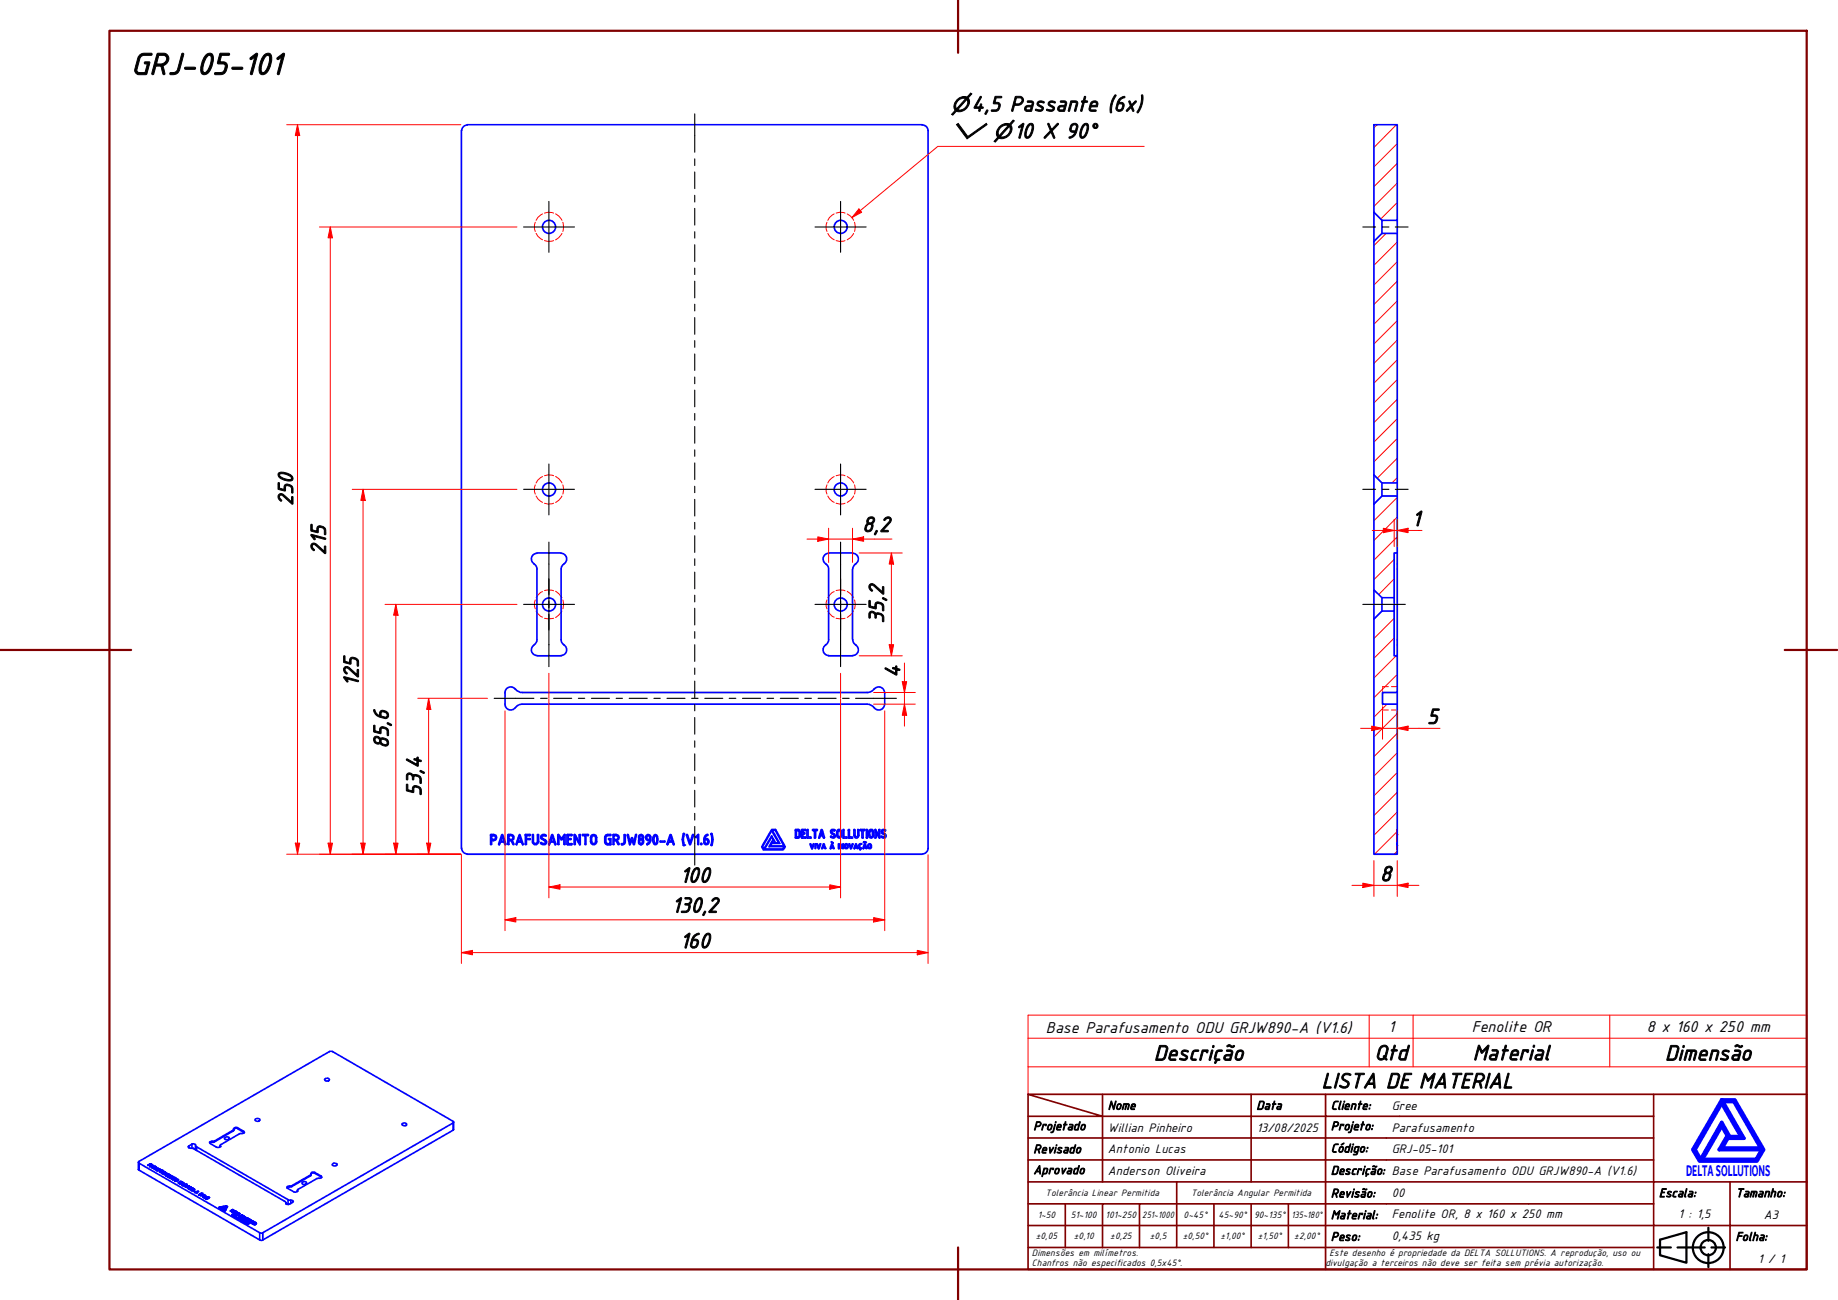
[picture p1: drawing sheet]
<svg xmlns="http://www.w3.org/2000/svg" width="420mm" height="297mm" viewBox="0 0 420 297" stroke-linecap="round" stroke-linejoin="round" font-family="sans-serif">
<defs><g id="words">
<text font-size="7.6" x="30" y="17.1">GRJ-05-101</text>
<g font-size="5.3">
<text x="67" y="115.6" transform="rotate(-90 67 115.6)">250</text>
<text x="197.1" y="121.5">8,2</text>
<text x="322.8" y="120.2">1</text>
<text x="74.5" y="126.9" transform="rotate(-90 74.5 126.9)">215</text>
<text x="202.1" y="142.5" transform="rotate(-90 202.1 142.5)">35,2</text>
<text x="205.7" y="154.9" transform="rotate(-90 205.7 154.9)">4</text>
<text x="82" y="156.9" transform="rotate(-90 82 156.9)">125</text>
<text x="326.2" y="165.4">5</text>
<text x="88.8" y="171.1" transform="rotate(-90 88.8 171.1)">85,6</text>
<text x="96.3" y="182" transform="rotate(-90 96.3 182)">53,4</text>
<text x="155.4" y="201.7">100</text>
<text x="315.5" y="201.3">8</text>
<text x="153.5" y="208.5">130,2</text>
<text x="155.4" y="216.6">160</text>
<text x="263.8" y="242.3">Descrição</text>
<text x="314.2" y="242.2">Qtd</text>
<text x="336.7" y="242.2">Material</text>
<text x="380.6" y="242.3">Dimensão</text>
<text x="302.1" y="248.7">LISTA DE MATERIAL</text>
</g>
<g font-size="4.8">
<text x="217.4" y="25.4">⌀4,5 Passante (6x)</text>
<text x="217.4" y="31.6">⌵ ⌀10 X 90°</text>
</g>
<g font-size="3.9">
<text x="239.1" y="236">Base Parafusamento ODU GRJW890-A (V1.6)</text>
<text x="317.4" y="235.8">1</text>
<text x="336.4" y="235.8">Fenolite OR</text>
<text x="376.4" y="235.8">8 x 160 x 250 mm</text>
</g>
<text font-size="3.8" fill="#00f" x="385.4" y="268.8">DELTASOLLUTIONS</text>
<g font-size="3">
<text x="253.2" y="253.5">Nome</text>
<text x="287.2" y="253.5">Data</text>
<text x="304.2" y="253.5">Cliente:</text>
<text x="318.1" y="253.5">Gree</text>
<text x="236.2" y="263.5">Revisado</text>
<text x="236.2" y="258.2">Projetado</text>
<text x="253.2" y="258.6">Willian Pinheiro</text>
<text x="253.2" y="263.5">Antonio Lucas</text>
<text x="287.3" y="258.6">13/08/2025</text>
<text x="304.2" y="263.3">Código:</text>
<text x="304.2" y="258.2">Projeto:</text>
<text x="318.1" y="263.5">GRJ-05-101</text>
<text x="318.1" y="258.6">Parafusamento</text>
<text x="236.2" y="268.3">Aprovado</text>
<text x="253.2" y="268.5">Anderson Oliveira</text>
<text x="304.2" y="268.4">Descrição: Base Parafusamento ODU GRJW890-A (V1.6)</text>
<text x="304.2" y="273.6">Revisão:</text>
<text x="318.1" y="273.5">00</text>
<text x="379.2" y="273.5">Escala:</text>
<text x="396.7" y="273.5">Tamanho:</text>
<text x="304.2" y="278.6">Material:</text>
<text x="318.1" y="278.4">Fenolite OR, 8 x 160 x 250 mm</text>
<text x="383.7" y="278.4">1 : 1,5</text>
<text x="403.2" y="278.6">A3</text>
<text x="304.2" y="283.5">Peso:</text>
<text x="318.1" y="283.3">0,435 kg</text>
<text x="396.7" y="283.5">Folha:</text>
<text x="401.9" y="288.5">1 / 1</text>
</g>
<g font-size="2.3">
<text x="239" y="273.4">Tolerância Linear Permitida</text>
<text x="272.3" y="273.2">Tolerância Angular Permitida</text>
<text x="237.2" y="278.3">1~50</text>
<text x="244.8" y="278.3">51~100</text>
<text x="252.7" y="278.3">101~250</text>
<text x="261.1" y="278.3">251~1000</text>
<text x="270.6" y="278.3">0~45°</text>
<text x="278.5" y="278.3">45~90°</text>
<text x="286.7" y="278.3">90~135°</text>
<text x="295.2" y="278.3">135~180°</text>
<text x="235.9" y="287.1">Dimensões em milímetros.</text>
<text x="236.8" y="283.1">±0,05</text>
<text x="245.5" y="283.1">±0,10</text>
<text x="253.8" y="283.1">±0,25</text>
<text x="262.8" y="283.1">±0,5</text>
<text x="270.4" y="283.1">±0,50°</text>
<text x="279" y="283.1">±1,00°</text>
<text x="287.5" y="283.1">±1,50°</text>
<text x="295.8" y="283.1">±2,00°</text>
<text x="303.9" y="287.1">Este desenho é propriedade da DELTA SOLLUTIONS. A reprodução, uso ou</text>
<text x="235.9" y="289.2">Chanfros não especificados 0,5x45°.</text>
<text x="303" y="289.2">divulgação a terceiros não deve ser feita sem prévia autorização.</text>
</g>
</g></defs>
<!-- layer: Hatch (ABNT) -->
<g fill="none" stroke="#f00" stroke-width=".23">
<path d="M314.8 28.5l-.7 .7M319.2 28.5l-5.1 5.2M319.4 37.3l-5.3 5.4M319.4 32.8l-5.3 5.3M316.9 53.3l-2.8 2.8M319.4 59.8l-5.3 5.3M319.4 55.3l-5.3 5.3M319.4 46.3l-3.8 3.8M319.4 41.8l-5.3 5.4M319.4 77.7l-5.3 5.3M319.4 73.3l-5.3 5.3M319.4 68.8l-5.3 5.3"/>
<path d="M319.4 64.2l-5.3 5.4M319.4 95.7l-5.3 5.3M319.4 91.2l-5.3 5.4M319.4 86.7l-5.3 5.4M319.4 82.2l-5.3 5.4M319.4 118.2l-5.3 5.3M319.4 113.7l-5.3 5.3M319.4 109.1l-1.2 1.2M319.4 104.7l-4.6 4.6M319.4 100.2l-5.3 5.3M315.9 139.6l-1.8 1.9M318.7 132.3l-3.5 3.6"/>
<path d="M318.7 127.8l-4.6 4.6M319.4 122.7l-5.3 5.3M318.7 145.8l-4.6 4.6M318.7 141.3l-4.6 4.6M319.2 149.8l-5.1 5.1M319.4 154.1l-5.3 5.3M317.1 160.9l-3 3M319.4 176.5l-5.3 5.3M319.4 172l-5.3 5.3M319.4 167.6l-5.3 5.3M319.4 163.1l-5.3 5.3M319.4 194.5l-.7 .7"/>
<path d="M319.4 190l-5.2 5.2M319.4 185.5l-5.3 5.4M319.4 181l-5.3 5.4"/>
</g>
<!-- layer: Hidden (ABNT) -->
<g fill="none" stroke="#f00" stroke-width=".23">
<path d="M122.4 50.8l-.2 .6v.9l.2 .6M122.6 53.3l.3 .7 1.1 .8M124 48.9l-1.1 .8-.3 .6M124.5 48.7l.8-.2 1.3 .2M124.5 55l.8 .2 1.3-.2M127 48.9a3 3 0 0 1 1.5 1.4M128.5 53.3a3 3 0 0 1-1.5 1.5M128.7 50.8a2.97 2.97 0 0 1 0 2.1M189 50.8l-.2 .6v.9l.2 .6M189.2 53.3l.4 .7 1.1 .8M190.7 48.9l-1.1 .8-.4 .6M191.1 48.7l.9-.2 1.2 .2"/>
<path d="M191.1 55l.9 .2 1.2-.2M193.7 48.9l.7 .5 .7 .9M195.1 53.3l-.7 1-.7 .5M195.3 50.8a2.97 2.97 0 0 1 0 2.1M122.4 110.8l-.2 .6v.9l.2 .6M122.6 113.3l.3 .7 1.1 .8M124 108.9l-1.1 .8-.3 .6M124.5 108.7l.8-.2 1.3 .2M124.5 115l.8 .2 1.3-.2M127 108.9a3 3 0 0 1 1.5 1.4M128.5 113.3a3 3 0 0 1-1.5 1.5M128.7 110.8a2.97 2.97 0 0 1 0 2.1"/>
<path d="M189 110.8l-.2 .6v.9l.2 .6M189.2 113.3l.4 .7 1.1 .8M190.7 108.9l-1.1 .8-.4 .6M191.1 108.7l.9-.2 1.2 .2M191.1 115l.9 .2 1.2-.2M193.7 108.9l.7 .5 .7 .9M195.1 113.3l-.7 1-.7 .5M195.3 110.8a2.97 2.97 0 0 1 0 2.1M122.4 137.1l-.2 .6v.8l.2 .6M122.6 139.6l1 1.2 .4 .2M124 135.2l-.4 .2-1 1.2M124.5 134.9l.8-.1 1.3 .2"/>
<path d="M127 135.1l.8 .6 .7 .9M128.5 139.6l-.7 .9-.8 .6M128.7 137.1a2.8 2.8 0 0 1 0 2M189 137.1l-.2 .6v.8l.2 .6M189.2 139.6l1 1.2 .5 .2M190.7 135.2l-.5 .2-1 1.2M191.1 134.9l.9-.1 1.2 .2M193.7 135.1l.7 .6 .7 .9M195.1 139.6l-.7 .9-.7 .6M195.3 137.1a2.8 2.8 0 0 1 0 2M124.5 141.3l.8 .1 1.3-.1M191.1 141.3l.9 .1 1.2-.1"/>
</g>
<!-- layer: Visible (ABNT) -->
<g fill="none" stroke="#00f" stroke-width=".38">
<path d="M112.1 190.7h.2a.99 .99 0 0 1 1.2 .4 .7 .7 0 0 1-.7 1h-.4v.8l-.3 .1zM112.4 190.9h.4a.44 .44 0 0 1 .5 .5 .44 .44 0 0 1-.5 .4h-.4zM114.7 190.7h.2l.7 2.1-.1 .2-.2-.6h-.9l-.2 .5-.1 .1-.1-.1zM114.8 191.2l.4 1h-.7zM116.1 190.7h.1a1.03 1.03 0 0 1 1.3 .4l-.1 .7-.3 .2 .4 .8-.1 .2-.6-.9h-.5v.9h-.1l-.1-.1zM116.3 190.9h.5a.45 .45 0 0 1 .5 .5 .45 .45 0 0 1-.5 .4h-.5zM118.7 190.7h.2l.6 2.3-.3-.6h-.8l-.3 .6h-.1zM118.8 191.2l.3 1h-.7zM120.1 190.7h1.1l-.1 .2h-.8v.7h.9v.2h-.9l-.1 1.2h-.1zM121.7 190.7h.2v1.6a.48 .48 0 0 0 .5 .5 .48 .48 0 0 0 .5-.5v-1.6l.2 .1v1.5a.7 .7 0 0 1-.7 .7 .7 .7 0 0 1-.7-.7zM123.8 190.9a.74 .74 0 0 1 1 0l-.9 .1-.1 .4a1.5 1.5 0 0 1 1.2 1l-.2 .4a.76 .76 0 0 1-1.2-.2l.8 .2 .3-.2v-.3a1.72 1.72 0 0 1-1.1-1.1zM126.1 190.7h.3l.7 2.1-.2 .2-.2-.6h-.8l-.2 .5-.2 .1-.1-.1z"/>
<path d="M126.2 191.2l.4 1h-.7zM127.6 190.7l.7 .9 .9-.9v2.3l-.3-.1v-1.7l-.6 .7-.5-.7v1.8l-.3-.1zM129.7 190.7h1l.1 .1-.9 .1v.7h.7v.2h-.7v1h.8v.2l-1.1-.1zM131.3 190.7h.2l.9 1.8v-1.7l.3-.1v2.3h-.2l-1-1.8v1.7l-.1 .1-.1-.1zM133.2 190.7h1.3l.1 .1-.7 .1v2.1h-.2v-2.1h-.5zM135.2 190.9a.73 .73 0 0 1 .8-.2 .73 .73 0 0 1 .4 .7v.9a.7 .7 0 0 1-.7 .7 .7 .7 0 0 1-.7-.7v-.9zM135.3 191.2l.2-.3h.4l.2 .3v1.1a.44 .44 0 0 1-.4 .5 .44 .44 0 0 1-.4-.5zM138.4 190.9l.5-.2h.7v.2l-1 .1-.1 .2v1.2l.4 .4h.5v-1l-.3-.1 .5-.1v1.4h-.7a.65 .65 0 0 1-.7-.6v-1.2zM140.1 190.7h.2a.99 .99 0 0 1 1.2 .4l-.1 .7-.3 .2 .4 .9-.2 .1-.5-.9h-.5v.9h-.2zM140.3 190.9h.5a.44 .44 0 0 1 .5 .5 .44 .44 0 0 1-.5 .4h-.5zM142.7 190.7l.2 .1v1.8l-.5 .4h-.3l-.1-.2a.48 .48 0 0 0 .7-.4zM143.4 190.7h.2l.4 1.8 .5-1.1 .4 1.1 .4-1.8h.2l-.6 2.3-.4-1.1-.5 1.1z"/>
<path d="M146.1 190.9a.56 .56 0 0 1 .8 0 .56 .56 0 0 1 0 .8 .66 .66 0 0 1 .1 1 .66 .66 0 0 1-1-.1v-.7l.2-.2-.2-.2zM147.8 190.9a.6 .6 0 0 1 .6-.2 .6 .6 0 0 1 .4 .5 1.56 1.56 0 0 1-.8 1.8l-.1-.2 .5-.4 .1-.3a.74 .74 0 0 1-.8-.3 .74 .74 0 0 1 .1-.9zM148 191h.4l.1 .2v.6h-.4a.49 .49 0 0 1-.1-.8zM149.5 190.8l.3-.1a1.54 1.54 0 0 1 .3 2.2l-.3 .1a1.52 1.52 0 0 1-.3-2.2zM149.6 191l.2-.1a1.3 1.3 0 0 1 0 1.9 1.51 1.51 0 0 1-.2-1.8zM150.9 192.2h1.1v.2h-1.1zM153.2 190.7h.2l.7 2.1-.1 .2-.3-.6h-.8l-.2 .5-.1 .1-.1-.1zM153.3 191.2l.4 1h-.7zM156.2 191.8l.3-1.2-.2-.2a2.75 2.75 0 0 0 0 2.8l.2-.1M157 190.7h.2l.5 1.8 .6-1.8 .3 .1-.9 2.2zM160.3 192.6l.1 .1-.1 .3zM176.4 189.9l1.6 2.7h-.7l-.9-1.6-1.8 3-.3-.5z"/>
<path d="M176.4 191.2l.3 .6-.9 1.7h3.5l-.3 .5h-4.2zM176.4 189.5h.9l2.2 4-.4 .7h-4.6l-.4-.7zM176.5 189.7h.7l2 3.6h-3.1l.3-.6h1.8zM176.8 192l.4 .6h-.7zM181.9 189.5h.5a.45 .45 0 0 1 .5 .5v1a.45 .45 0 0 1-.5 .5l-.6-.1zM182.1 189.8l.5 .1v1.3h-.5zM197.6 192.8h.2l.4 1.1h-.1l-.2-.2h-.4l-.1 .2h-.2zM197.7 193l.2 .5h-.4z"/>
<circle cx="146.5" cy="191.3" r=".36"/>
<circle cx="146.6" cy="192.3" r=".42"/>
</g>
<circle cx="156.5" cy="193.1" r=".19" fill="#00f"/>
<g fill="none" stroke="#00f" stroke-width=".38">
<path d="M105.5 29.8v164.1M106.8 28.5h104M106.8 28.6a1.3 1.3 0 0 0-1.3 1.3M210.9 28.6a1.3 1.3 0 0 1 1.3 1.3M212.2 29.8v164.1M314.1 28.5h5.3v21.8h-3.5l-1.8-1.8zM314.1 48.5v6.7M315.9 53.3h3.5v57h-3.5l-1.8-1.8v-53.3zM315.9 50.3v3M319.4 50.3v3M314.1 115.2l1.8-1.9h3.5v13.1h-.7v10.2h-2.8l-1.8-1.8zM314.1 108.5v6.7"/>
<path d="M315.9 110.3v3M319.4 110.3v3M122.1 128.9a1.3 1.3 0 0 1 .6 1.1v16.2a1.3 1.3 0 0 1-.6 1.1M122.7 126.4h5.6M122.8 126.4a1.3 1.3 0 0 0-1.3 1 1.3 1.3 0 0 0 .6 1.4M128.2 126.4a1.3 1.3 0 0 1 1.3 1 1.3 1.3 0 0 1-.6 1.4M128.9 128.9a1.3 1.3 0 0 0-.6 1.1v16.2a1.3 1.3 0 0 0 .6 1.1M188.8 128.9a1.3 1.3 0 0 1 .6 1.1v16.2a1.3 1.3 0 0 1-.6 1.1M189.4 126.4h5.5M189.5 126.4a1.3 1.3 0 0 0-1.3 1 1.3 1.3 0 0 0 .6 1.4M194.9 130v16.2M194.9 126.4a1.3 1.3 0 0 1 1.3 1 1.3 1.3 0 0 1-.6 1.4"/>
<path d="M195.6 128.9a1.3 1.3 0 0 0-.7 1.1M314.1 134.8v6.7M315.9 139.6h2.8v10.2h.7v8.4h-3.4v2.7h3.4v34.3h-5.3v-53.7zM315.9 136.6v3M318.7 136.6v3M319.4 126.4v23.4M117.8 157.5a1.3 1.3 0 0 0-1.5-.5 1.3 1.3 0 0 0-.9 1.3v2.6M117.8 157.4l.6 .5 1 .3M119.4 158.2h78.8M122.1 147.4a1.3 1.3 0 0 0-.6 1.4 1.3 1.3 0 0 0 1.3 1M122.7 149.8h5.6M128.9 147.4a1.3 1.3 0 0 1 .6 1.4 1.3 1.3 0 0 1-1.3 1"/>
<path d="M188.8 147.4a1.3 1.3 0 0 0-.6 1.4 1.3 1.3 0 0 0 1.3 1M189.4 149.8h5.5M194.9 146.2a1.3 1.3 0 0 0 .7 1.1M195.6 147.4a1.3 1.3 0 0 1 .6 1.4 1.3 1.3 0 0 1-1.3 1M199.8 157.4l-.9 .7-.7 .1M199.8 157.5a1.3 1.3 0 0 1 1.5-.5 1.3 1.3 0 0 1 .9 1.3M202.2 158.2v2.7M319.4 158.2v2.7M115.4 160.9a1.3 1.3 0 0 0 .9 1.3 1.3 1.3 0 0 0 1.5-.5M119.4 160.9l-.7 .1-.9 .7M119.4 160.9h78.8M198.2 160.9l1.1 .3 .5 .5"/>
<path d="M202.2 160.9a1.3 1.3 0 0 1-.9 1.3 1.3 1.3 0 0 1-1.5-.5M105.5 193.8a1.3 1.3 0 0 0 1.3 1.3M106.8 195.2h104M156.2 191.8l.3 1.3M159.6 190.7h.1v2.3h-.1l-.1-1.9-.4 .3-.1-.2zM161.1 191.8h.4a.51 .51 0 0 1 .3 .5 .51 .51 0 0 1-.3 .5l-.4-.4zM161.4 190.8l.4-.1-.7 .9a.68 .68 0 0 1 1 .7 .68 .68 0 0 1-1.1 .5l-.1-.3a1.69 1.69 0 0 1 .5-1.7zM162.6 190.5v-.1a2.75 2.75 0 0 1 0 2.8l-.1-.1a4.5 4.5 0 0 0 .1-2.6zM183.3 189.5h.8l.1 .2-.7 .1v.5l.5 .1-.5 .1v.7h.6v.3h-.8zM184.5 189.5h.2v1.7h.6l.1 .3h-.9v-.1zM185.2 192.8h.2l.2 .9 .5-.9-.4 1.1h-.2zM185.8 189.5h1l.1 .2-.5 .1v1.7h-.2v-1.7h-.3z"/>
<path d="M186.3 192.8h.2v1.1h-.1zM186.7 192.8h.2l.2 .9 .4-.9h.1l-.3 1.1h-.2zM187.7 189.6h.3l.4 1.9-.2-.1-.1-.4h-.6l-.1 .4-.2 .1zM187.8 190l.2 .7h-.4zM188.2 192.8h.2l.4 1.1h-.1l-.2-.2h-.4l-.1 .2h-.2zM188.3 193l.2 .5h-.3zM190 189.7l.1-.2 .7 .1v.3l-.5-.1-.2 .2 .6 .5a.5 .5 0 0 1 .3 .6 .5 .5 0 0 1-.5 .4l-.6-.3 .2-.1 .4 .1 .3-.2-.7-.5a.56 .56 0 0 1-.1-.8zM190 192.4l.4 .2zM190.1 192.8h.2l.4 1.1h-.1l-.2-.2h-.4l-.1 .2h-.2zM190.2 193l.2 .5h-.3zM191.5 189.7l.3-.2a.54 .54 0 0 1 .6 .6v.8a.57 .57 0 0 1-.6 .6 .57 .57 0 0 1-.5-.6v-.8zM191.6 189.9h.5l.1 .2-.1 1-.3 .1-.3-.3z"/>
<path d="M191.6 192.8h.2v1.1h-.2zM192 192.8h.2l.5 .9v-.9h.1v1.1h-.1l-.5-.8v.8h-.2zM192.7 189.5h.2v1.7h.6l.1 .3h-.9zM193.2 192.9l.2-.1 .3 .1 .2 .3-.2 .7h-.5l-.2-.3zM193.3 193h.3l.1 .2v.4l-.3 .2-.2-.2zM194 189.5h.2v1.7h.6l.1 .3h-.9l-.1-.1zM194.1 192.8h.1l.3 .9 .3-.9h.2l-.4 1.1h-.2zM195.2 189.5l.3 .2v1.4l.3 .1 .3-.3v-1.4h.2v1.4a.57 .57 0 0 1-.5 .6 .57 .57 0 0 1-.6-.6zM195.6 192.8l.6 1.1h-.2l-.1-.2h-.4l-.1 .2h-.2zM195.6 193l.2 .5h-.3zM196.5 192.8h.5l-.5 .2v.7l.5 .2-.3 .3-.4-.5zM196.7 189.5h1v.2l-.4 .1v1.7l-.3-.1v-1.6h-.3z"/>
<path d="M197.4 192.4l.7 .1-.4 .1zM198.1 189.5l.2 .2-.1 1.8h-.1zM198.5 192.9l.3-.1 .3 .1 .1 .3-.1 .7h-.6l-.1-.3zM198.6 193l.2-.1 .2 .3v.4l-.2 .2-.2-.2zM198.8 189.7l.1-.2a.54 .54 0 0 1 .8 .6v.8a.57 .57 0 0 1-.6 .6 .57 .57 0 0 1-.5-.6v-.8zM198.9 189.9h.5l.1 .2-.1 1-.3 .1-.3-.3zM200 189.5l.2 .1 .7 1.4v-1.5h.2v2l-.2-.1-.6-1.4v1.4l-.3 .1zM201.6 189.7l.1-.2 .7 .1v.3l-.5-.1-.2 .2 .6 .5a.51 .51 0 0 1 .2 .7 .51 .51 0 0 1-.7 .2l-.4-.2 .1-.1 .7 .1 .1-.3-.6-.4a.5 .5 0 0 1-.1-.8zM212.2 193.8a1.3 1.3 0 0 1-1.3 1.3M319.4 192.6v.4M36.5 267.6l.4-.2zM37 267.4h.1"/>
<path d="M37.3 267.6l-.5 .3-.4-.2M50.1 276l1.3 .7-.9-.6 .7-.1M50.1 275.8l1.7-.2 .2 .1-.5 1-1.5-.7zM50.9 276h.3l-.1 .1zM50.9 276l.2 .1 .1-.1M51.3 275.8l-.1 .2-.7 .1M51.3 275.8l-.1 .2M51.3 275.8l-1.2 .2 1.1 .7 .2-.1M51.3 275.8l-1.2 .2M51.6 275.6l-.2 .7-.2-.1 .2-.4-1.3 .2M51.6 275.6l-.2 .7-.2-.2M51.6 275.6l-1.4 .2-.1 .2"/>
<path d="M51.9 275.7l-.1-.1-.4 .7-.7-.2 .8 .5 .4-.9-.4 .9-.8-.5M51.9 275.7l-.1-.1-1.7 .2-.1 .2M56.1 279.4l.4-.1-.1 .3zM56.3 279.4h.2l-.1 .1zM56.3 279.4l.1 .1M56.5 279.4h-.1M56.5 279.3l-.4 .1"/>
<circle cx="125.5" cy="51.8" r="1.49"/>
<circle cx="192.2" cy="51.8" r="1.49"/>
<circle cx="125.5" cy="111.8" r="1.49"/>
<circle cx="192.2" cy="111.8" r="1.49"/>
<circle cx="125.5" cy="138.1" r="1.49"/>
<circle cx="192.2" cy="138.1" r="1.49"/>
</g>
<!-- layer: Hidden (ABNT) -->
<g fill="none" stroke="#f00" stroke-width=".23">
<path d="M316 157.3v.4M316 158v.2M317.4 156.9h-1.4v.2M318.1 156.9h1.3M316 160.9v.2M316 161.5v.4M316 162v.2h1.4M318.1 162.2h1.3M319.3 193h.1M319.3 190.7h.1M319.3 193.2l.1 .1M319.3 189.7h.1"/>
<path d="M319.3 191h.1M319.3 189.9h.1M319.3 193.5h.1M319.3 191.8h.1M319.3 191.2h.1M319.3 192.6h.1M319.3 194.2h.1M319.3 192.7h.1M319.3 194h.1M319.3 192.4h.1M319.3 192.8h.1M319.3 192.2h.1"/>
<path d="M319.3 191.9h.1M319.3 191.6h.1M319.3 192.5h.1M319.3 192.9h.1M319.3 190.7l.1 .7M319.3 190.8h.1M319.3 190.9h.1M319.3 192.1h.1M319.3 191.7h.1M319.3 191.5h.1M319.3 190.4l.1 .1M319.3 193.2h.1"/>
<path d="M319.3 190.4h.1M319.3 190.3h.1M319.3 191.1h.1M319.3 191.3h.1M319.3 193l.1 .1M319.3 190h.1M319.3 193.4l.1 .3M319.3 193.9h.1M319.3 189.6h.1M319.3 192.3h.1M319.3 193.8h.1M319.3 190.1v.3"/>
<path d="M319.4 192l-.1 .6M319.4 189.5v.3M319.4 190.6l-.1 .1M319.4 193.9l-.1 .3"/>
</g>
<!-- layer: Visible (ABNT) -->
<circle cx="37" cy="267.4" r=".19" fill="#00f"/>
<path d="M37 267.4h.1" fill="none" stroke="#00f" stroke-width=".38"/>
<g fill="#00f">
<circle cx="37" cy="267.4" r=".19"/>
<circle cx="37.3" cy="267.6" r=".19"/>
</g>
<path d="M37.2 267.6h.1" fill="none" stroke="#00f" stroke-width=".38"/>
<circle cx="37.2" cy="267.6" r=".19" fill="#00f"/>
<path d="M34.1 266.2h-.3M34.2 266.1l.1 .1M34.4 265.9l.3 .2M34.4 265.9l-.6 .3M34.5 266.1l-.2 .1M34.5 266.1h-.3l.1 .1M36.5 267.8h.1M36.6 267.8h.2M36.6 267.8h.1M36.8 267.8l.4-.2zM37 267.4l-.4 .4M37.2 267.6h.1" fill="none" stroke="#00f" stroke-width=".38"/>
<circle cx="34.4" cy="265.9" r=".19" fill="#00f"/>
<path d="M34.3 266.2h.2" fill="none" stroke="#00f" stroke-width=".38"/>
<circle cx="34.5" cy="266.2" r=".19" fill="#00f"/>
<path d="M34.4 265.9l.2 .2M34.5 266.1v.1M34.6 266v.2h-.5M37.3 268.3h.3l.1 .2 .1-.1M37.3 268.3l.8-.2zM38 268.1l-.2 .2zM38.2 268.1l-.5 .4" fill="none" stroke="#00f" stroke-width=".38"/>
<circle cx="37.3" cy="268.3" r=".19" fill="#00f"/>
<path d="M37.3 268.3h.1" fill="none" stroke="#00f" stroke-width=".38"/>
<circle cx="37.3" cy="268.3" r=".19" fill="#00f"/>
<path d="M34.3 266.6l.2-.1 .2 .2M34.3 266.6l.8-.3-.4 .4M34.3 266.6h.1M34.6 266.5l.4-.1-.2 .2zM34.7 266.6v.1M35 266.4l-.2 .2-.2-.1M35.1 266.4l-.8 .2M37.7 268.2l.1 .1zM38 268.1l-.3 .1M38.4 268.5v-.1v.2h.3l-.4 .2M38.7 268.5l-.5 .3M38.9 268.5l-.6 .3" fill="none" stroke="#00f" stroke-width=".38"/>
<circle cx="38.4" cy="268.4" r=".19" fill="#00f"/>
<path d="M38.4 268.5h.5zM38.4 268.3h.1M38.5 268.3l-.1 .2" fill="none" stroke="#00f" stroke-width=".38"/>
<circle cx="38.4" cy="268.3" r=".19" fill="#00f"/>
<g fill="none" stroke="#00f" stroke-width=".38">
<path d="M35.1 266.7l-.2 .2M35.2 266.7l.1 .1M35.2 266.9v.2M35.3 266.8h.3M35.4 266.6h.1M35.4 266.6l-.5 .3M35.4 266.5h.1M35.5 266.6h.1M35.6 266.6l-.4 .1 .1 .1M35.6 266.7l-.3 .1M35.6 266.6l.1 .1M35.6 266.6v.2l-.2 .1"/>
<path d="M37.9 268.7h.1M37.9 268.6l.5-.3zM38.4 268.3h.1M38.4 268.4l-.5 .3"/>
</g>
<circle cx="35.6" cy="266.8" r=".19" fill="#00f"/>
<path d="M35.1 266.7l.1 .2M35.2 266.8v.3l.2-.2M35.6 266.6v.2M39.3 269.3l.5-.3zM39.8 269h.1" fill="none" stroke="#00f" stroke-width=".38"/>
<circle cx="39.8" cy="269" r=".19" fill="#00f"/>
<path d="M39.4 269l-.2 .4zM39.4 268.8l-.1 .5M39.8 269l-.6 .4" fill="none" stroke="#00f" stroke-width=".38"/>
<circle cx="39.4" cy="268.8" r=".19" fill="#00f"/>
<path d="M35.7 267.1l.3-.1-.1 .2zM35.8 267.3l-.1 .1M36.2 266.9l-.8 .2M38.9 269.2l.5-.4zM38.9 269.2h.1M39.4 269l-.5 .2M39.4 268.8h.1" fill="none" stroke="#00f" stroke-width=".38"/>
<circle cx="36" cy="267" r=".19" fill="#00f"/>
<path d="M35.4 267.1l.8-.2-.4 .5zM36 267l-.1 .2-.2-.1M39.9 269.8l.1-.1 .1 .2h.3M40 269.7l.3-.2zM40.1 269.7l-.1 .1" fill="none" stroke="#00f" stroke-width=".38"/>
<circle cx="40.1" cy="269.9" r=".19" fill="#00f"/>
<g fill="none" stroke="#00f" stroke-width=".38">
<path d="M35.9 267.4l.4-.1 .2 .1M35.9 267.4v.1M36.3 267.3l.2 .1zM36.8 267.3l-.4-.2-.5 .3M40.1 269.7l.2-.2 .3 .2M40.3 269.5h.3M40.3 269.8l-.2 .1h.2M40.6 269.7l-.3 .2 .3-.2M40.6 269.7h.1M40.6 269.5l.1 .2-.3 .2M40.6 269.5l.1 .1M40.6 269.6v.1"/>
<path d="M40.6 269.5h.1"/>
</g>
<circle cx="35.9" cy="267.4" r=".19" fill="#00f"/>
<path d="M36.8 267.3h-.5M36.8 267.3l-.4-.2-.5 .3M40.9 270.3l.2 .1zM41.3 270.2v.1l-.2 .1M41.3 270.2h.1M41.4 270.2h.1M41.3 270.2l-.2 .2M41.4 270.2v.1" fill="none" stroke="#00f" stroke-width=".38"/>
<circle cx="41.4" cy="270.2" r=".19" fill="#00f"/>
<path d="M40.9 270.2v.1M41.4 270.3l-.6 .1" fill="none" stroke="#00f" stroke-width=".38"/>
<circle cx="40.9" cy="270.3" r=".19" fill="#00f"/>
<path d="M41.1 270h.4M41.5 270l.2 .1zM41.7 270.1l-.4-.1-.4 .2" fill="none" stroke="#00f" stroke-width=".38"/>
<circle cx="41.1" cy="270" r=".19" fill="#00f"/>
<path d="M36.9 268l.2 .1h.2M37.2 267.8l.3-.1 .2 .2M37.3 267.8l.1 .3M40.8 270.2v.2M40.8 270.2l.3-.2zM41.1 270h.4" fill="none" stroke="#00f" stroke-width=".38"/>
<circle cx="36.9" cy="268" r=".19" fill="#00f"/>
<path d="M37.3 267.8l-.1 .1" fill="none" stroke="#00f" stroke-width=".38"/>
<circle cx="37.3" cy="267.8" r=".19" fill="#00f"/>
<path d="M37.3 267.8h.3" fill="none" stroke="#00f" stroke-width=".38"/>
<circle cx="37.6" cy="267.8" r=".19" fill="#00f"/>
<path d="M37 268h.1M37 268.1h.1M37.1 268.1h.2M37.2 267.9l.1 .2M37.3 267.8l.4 .1M37.3 267.9v.2M37.3 268.1h.1M37.6 267.8h.1M37.7 267.8h.1" fill="none" stroke="#00f" stroke-width=".38"/>
<circle cx="37" cy="268" r=".19" fill="#00f"/>
<path d="M36.9 268h.1" fill="none" stroke="#00f" stroke-width=".38"/>
<circle cx="36.9" cy="268" r=".19" fill="#00f"/>
<path d="M36.9 268l.1 .1h.3M42.2 271.1l.5-.1-.2 .3M42.2 271.1l.5-.4zM42.4 271.1l.3-.2zM42.6 271.2l.6-.2zM42.7 271l-.2 .3 .7-.3M42.7 270.7l-.3 .4M42.7 270.7h.1M42.8 270.9l-.2 .3M43.2 271h.1" fill="none" stroke="#00f" stroke-width=".38"/>
<circle cx="42.2" cy="271.1" r=".19" fill="#00f"/>
<path d="M38.5 269l.2 .1M38.9 268.8l.1 .1M39.3 268.8l-.3-.2-.6 .4" fill="none" stroke="#00f" stroke-width=".38"/>
<circle cx="39" cy="268.8" r=".19" fill="#00f"/>
<path d="M38.4 268.9l.3 .1M38.5 268.9l.2 .2M39 268.9l-.2-.1-.3 .2" fill="none" stroke="#00f" stroke-width=".38"/>
<circle cx="38.4" cy="268.9" r=".19" fill="#00f"/>
<path d="M39.3 268.7h-.2l-.2 .1h.1M39.3 268.8l-.3-.2-.6 .3M43.2 271.7v.1M43.4 271.8h.1M43.4 271.7h.3l-.3 .1M43.5 271.6l.1-.2 .1 .3" fill="none" stroke="#00f" stroke-width=".38"/>
<circle cx="43.6" cy="271.4" r=".19" fill="#00f"/>
<path d="M43.6 271.6h.1M43.9 271.4l-.3 .2M43.9 271.4l.1 .2-.3 .2h-.5" fill="none" stroke="#00f" stroke-width=".38"/>
<circle cx="43.9" cy="271.4" r=".19" fill="#00f"/>
<path d="M43.6 271.4l.4 .1" fill="none" stroke="#00f" stroke-width=".38"/>
<circle cx="43.6" cy="271.4" r=".19" fill="#00f"/>
<path d="M43.6 271.4h.3M43.6 271.4h.1M43.6 271.6h.2h-.2M43.9 271.4l-.1 .2 .1-.1" fill="none" stroke="#00f" stroke-width=".38"/>
<circle cx="39.9" cy="269.2" r=".19" fill="#00f"/>
<path d="M39.5 269.5l.6-.3zM40.1 269.2h-.2l.4 .2M40.1 269.3l-.6 .2" fill="none" stroke="#00f" stroke-width=".38"/>
<circle cx="39.9" cy="269.2" r=".19" fill="#00f"/>
<g fill="none" stroke="#00f" stroke-width=".38">
<path d="M39.9 269.2l.4 .2M40.1 269.3h.2M41.2 270.5l.6-.3zM41.5 270.4l-.3 .1M41.6 270.4l.1 .1M41.7 270.6l-.2 .1M41.7 270.5h.2M41.8 270.2h.1M41.8 270.2l.2 .1M41.9 270.3l-.3 .1 .1 .1M42 270.4l-.3 .1M42 270.3l.1 .1"/>
<path d="M42 270.3l.1 .1-.4 .2M43.8 271.9l-.1 .1M43.9 271.8l-.1 .1M44 272l.2-.1zM44 272h-.2h.2M44.1 271.7l-.3 .3M44.1 271.7h.2l-.1 .2 .1-.1M44.1 271.6h.3M44.1 271.7h.3M44.1 271.6l-.2 .2M44.1 271.6v.1M44.1 271.7l-.2 .1"/>
<path d="M44.4 271.6a.35 .35 0 0 1-.2 .4 .35 .35 0 0 1-.4-.1M44.4 271.6v.2"/>
</g>
<circle cx="41.9" cy="270.5" r=".19" fill="#00f"/>
<path d="M41.5 270.4l.2 .2M41.7 270.5l-.2 .2M41.7 270.6l-.2 .1M41.9 270.3v.2M44.2 272.1h.1M44.3 272.1h.1M44.3 272.1l.1 .2" fill="none" stroke="#00f" stroke-width=".38"/>
<circle cx="44.3" cy="272.1" r=".19" fill="#00f"/>
<path d="M44.4 272.3l.2-.1-.3-.1 .3 .2" fill="none" stroke="#00f" stroke-width=".38"/>
<circle cx="42.5" cy="270.6" r=".19" fill="#00f"/>
<path d="M42.5 270.6l-.5 .3-.3-.1" fill="none" stroke="#00f" stroke-width=".38"/>
<circle cx="41.7" cy="270.8" r=".19" fill="#00f"/>
<path d="M42.5 270.6l-.5 .3-.2-.1" fill="none" stroke="#00f" stroke-width=".38"/>
<circle cx="42.5" cy="270.6" r=".19" fill="#00f"/>
<path d="M41.7 270.8h.1" fill="none" stroke="#00f" stroke-width=".38"/>
<circle cx="41.7" cy="270.8" r=".19" fill="#00f"/>
<path d="M42.5 270.6l-.5 .3-.3-.1M42.9 271.4h.3M43.2 271.3h.3M46.2 272.8l-.4 .4zM46.3 272.8h.1M46.3 272.8l-.3 .4M46.7 273h.1M46.6 273l-.6 .2 .6-.2M46.7 273l-.9 .2" fill="none" stroke="#00f" stroke-width=".38"/>
<circle cx="43.3" cy="271.4" r=".19" fill="#00f"/>
<path d="M43.1 271.3l.2-.2 .3 .2M43.1 271.3l-.2 .1M43.2 271.3h.2" fill="none" stroke="#00f" stroke-width=".38"/>
<g fill="#00f">
<circle cx="43.2" cy="271.3" r=".19"/>
<circle cx="43.4" cy="271.3" r=".19"/>
</g>
<path d="M43 271.4v.1M43.4 271.2v.1" fill="none" stroke="#00f" stroke-width=".38"/>
<circle cx="43" cy="271.5" r=".19" fill="#00f"/>
<path d="M43.2 271.4l-.2 .1M43.5 271.2v.1" fill="none" stroke="#00f" stroke-width=".38"/>
<circle cx="43.5" cy="271.2" r=".19" fill="#00f"/>
<path d="M43.5 271.3l-.2 .1" fill="none" stroke="#00f" stroke-width=".38"/>
<circle cx="43.3" cy="271.4" r=".19" fill="#00f"/>
<path d="M43 271.4l.2-.1v.1M43.2 271.2h.3M43.3 271.4l-.2 .2-.2-.1M43.4 271.2l-.2 .1" fill="none" stroke="#00f" stroke-width=".38"/>
<circle cx="43.2" cy="271.2" r=".19" fill="#00f"/>
<path d="M42.9 271.3v.2M43.1 271.3l-.2 .1M43.1 271.3h.1M43.2 271.2l-.1 .1M46.6 273.6h.1" fill="none" stroke="#00f" stroke-width=".38"/>
<circle cx="46.6" cy="273.6" r=".19" fill="#00f"/>
<path d="M46.6 273.6h.1" fill="none" stroke="#00f" stroke-width=".38"/>
<circle cx="46.7" cy="273.6" r=".19" fill="#00f"/>
<path d="M46.6 273.6h.1" fill="none" stroke="#00f" stroke-width=".38"/>
<circle cx="46.5" cy="273.6" r=".19" fill="#00f"/>
<path d="M44.8 272.4l.4-.1-.2 .2zM45 272.5l-.1 .2M45.3 272.2l-.8 .3M46.5 273.6h.1" fill="none" stroke="#00f" stroke-width=".38"/>
<circle cx="45.2" cy="272.3" r=".19" fill="#00f"/>
<path d="M44.5 272.4l.8-.2-.3 .5zM44.5 272.5h.1M44.8 272.4l.2 .1M45.2 272.3l-.2 .2M53.1 276.4h.1" fill="none" stroke="#00f" stroke-width=".38"/>
<circle cx="53.1" cy="276.4" r=".19" fill="#00f"/>
<path d="M52.9 276.8h.1M53.1 276.4h.1M53.2 276.4l.1 .1zM53.3 276.5l-.3 .3 .3-.1M53.3 276.5l.1 .1-.3 .2M53.3 276.5l.1 .1" fill="none" stroke="#00f" stroke-width=".38"/>
<circle cx="52.9" cy="276.8" r=".19" fill="#00f"/>
<path d="M52.6 276.7l.5 .1M52.7 276.7l.4-.3zM52.7 276.7h.1M52.8 276.7l.1 .1zM52.9 276.8h.1M53.3 276.5l-.5 .2" fill="none" stroke="#00f" stroke-width=".38"/>
<circle cx="46.2" cy="272.7" r=".19" fill="#00f"/>
<path d="M45.7 272.8l.5-.1-.8 .3" fill="none" stroke="#00f" stroke-width=".38"/>
<g fill="#00f">
<circle cx="45.7" cy="272.8" r=".19"/>
<circle cx="46.2" cy="272.7" r=".19"/>
</g>
<path d="M45.7 272.8l-.3 .2M46.2 272.7l-.4 .1" fill="none" stroke="#00f" stroke-width=".38"/>
<circle cx="45.4" cy="273" r=".19" fill="#00f"/>
<path d="M45.8 272.8l-.4 .2M53.1 276.9l.4-.2zM53.6 276.7h.1M53.6 276.7l.2 .1zM53.8 276.7v.1" fill="none" stroke="#00f" stroke-width=".38"/>
<circle cx="53.8" cy="276.8" r=".19" fill="#00f"/>
<path d="M53.4 276.8h.1h-.1l.1-.1 .3 .1" fill="none" stroke="#00f" stroke-width=".38"/>
<circle cx="53.5" cy="276.8" r=".19" fill="#00f"/>
<path d="M53 276.9l.3 .1M53.1 276.9h.1M53.1 276.9l.2 .1zM53.5 276.8l-.4 .1" fill="none" stroke="#00f" stroke-width=".38"/>
<circle cx="53.5" cy="276.8" r=".19" fill="#00f"/>
<path d="M46.7 273.2h.3M46.7 273.2h.2M46.9 273.2l-.5 .3M46.9 273.2l-.5 .3 .6-.3M54.2 277h.1" fill="none" stroke="#00f" stroke-width=".38"/>
<circle cx="54.2" cy="277" r=".19" fill="#00f"/>
<path d="M54.2 277h.1M54.2 277l.3 .2z" fill="none" stroke="#00f" stroke-width=".38"/>
<circle cx="54.5" cy="277.2" r=".19" fill="#00f"/>
<path d="M54.4 277.2h.1" fill="none" stroke="#00f" stroke-width=".38"/>
<circle cx="54.2" cy="277" r=".19" fill="#00f"/>
<path d="M54.2 277l.1 .1-.5 .3 .5-.3" fill="none" stroke="#00f" stroke-width=".38"/>
<circle cx="53.8" cy="277.4" r=".19" fill="#00f"/>
<path d="M46.9 273.7v.1M47.1 273.5l.2 .2M47.2 273.7l-.3 .1M47.2 273.6l-.3 .2M47.6 273.5h-.4l-.4 .2M54.4 277.2l-.6 .2" fill="none" stroke="#00f" stroke-width=".38"/>
<circle cx="46.9" cy="273.8" r=".19" fill="#00f"/>
<path d="M46.9 273.6v.3l.3-.1M47.3 273.5l-.4 .2" fill="none" stroke="#00f" stroke-width=".38"/>
<circle cx="47.3" cy="273.5" r=".19" fill="#00f"/>
<g fill="none" stroke="#00f" stroke-width=".38">
<path d="M47.2 273.6l-.1 .2h-.2M47.3 273.5h.3zM47.3 273.5h-.2l.2 .1-.1 .2M47.5 273.9l-.4 .1M47.8 273.6h.1M55.3 278.1l.2-.2zM55.3 278.2h.1M55.4 278.2h.2h-.2M55.5 277.9h.3zM55.8 278.1l-.1-.2-.3 .3M55.8 277.9l.1 .2-.3 .1h-.3v-.1l-.1 .1M55.8 277.9l.1 .1"/>
<path d="M55.8 278.1l-.2 .1 .2-.1"/>
</g>
<circle cx="47.8" cy="273.6" r=".19" fill="#00f"/>
<path d="M47.1 274l.8-.4z" fill="none" stroke="#00f" stroke-width=".38"/>
<circle cx="47.8" cy="273.6" r=".19" fill="#00f"/>
<path d="M47.8 273.6l-.3 .2M56 278.1h.1M56 278.1l-.4 .3 .4-.3M56.1 278.1h.1M56.1 278.1l-.4 .3 .1 .1-.1-.1" fill="none" stroke="#00f" stroke-width=".38"/>
<circle cx="55.6" cy="278.4" r=".19" fill="#00f"/>
<path d="M55.6 278.4h.2" fill="none" stroke="#00f" stroke-width=".38"/>
<circle cx="55.8" cy="278.5" r=".19" fill="#00f"/>
<path d="M53.5 277.1l.2 .1M53.8 276.8l-.4 .3" fill="none" stroke="#00f" stroke-width=".38"/>
<circle cx="53.9" cy="276.8" r=".19" fill="#00f"/>
<path d="M53.4 277.1l.3 .1M53.7 277.2h.1M53.8 276.8h.1" fill="none" stroke="#00f" stroke-width=".38"/>
<circle cx="53.4" cy="277.1" r=".19" fill="#00f"/>
<path d="M53.8 276.8l-.4 .3M53.9 276.8l-.4 .3 .2 .1" fill="none" stroke="#00f" stroke-width=".38"/>
<circle cx="53.9" cy="276.8" r=".19" fill="#00f"/>
<path d="M53.8 276.8h.1M56.4 278.6l-.1 .2 .1 .1 .6-.3M56.4 278.7l-.1 .1M56.4 278.6l.3-.2zM56.7 278.4h.1M56.7 278.5h.1M56.8 278.4v.1" fill="none" stroke="#00f" stroke-width=".38"/>
<circle cx="56.8" cy="278.5" r=".19" fill="#00f"/>
<path d="M57 278.6h.1M57 278.6h-.1" fill="none" stroke="#00f" stroke-width=".38"/>
<circle cx="56.9" cy="278.6" r=".19" fill="#00f"/>
<path d="M56.4 278.8h.2M56.6 278.8l.3-.2zM56.9 278.6h.1" fill="none" stroke="#00f" stroke-width=".38"/>
<circle cx="56.4" cy="278.8" r=".19" fill="#00f"/>
<g fill="none" stroke="#00f" stroke-width=".38">
<path d="M54.1 277.5l.7-.1-.4 .3M54.1 277.5h.1M54.1 277.5h.2l.1 .2M54.4 277.5l.3-.1zM54.4 277.6v.1M54.7 277.4l-.3 .1M54.7 277.4l-.6 .1M54.7 277.3h.1M56.4 278.8h.1M56.8 278.5l-.4 .3h.2M57 279.1l.5-.2zM57.5 278.9h.1"/>
<path d="M57.5 278.9l-.5 .2"/>
</g>
<circle cx="57.5" cy="278.9" r=".19" fill="#00f"/>
<path d="M54.9 277.9l.3 .1M55.1 277.8l.1-.1 .4 .1M55.2 277.8v.1" fill="none" stroke="#00f" stroke-width=".38"/>
<circle cx="54.9" cy="277.9" r=".19" fill="#00f"/>
<path d="M55.2 277.7l-.1 .3M55.2 277.7h.2M55.2 277.7h.1M55.4 277.7l.2 .1-.4-.1v.3M55.4 277.7h.1" fill="none" stroke="#00f" stroke-width=".38"/>
<circle cx="55.1" cy="278" r=".19" fill="#00f"/>
<path d="M54.9 277.9h.1M54.9 277.9l.3 .1M55 278h.1M57.9 279.7l.4 .1M57.9 279.7h.1M57.9 279.6v.1M58 279.6v.2" fill="none" stroke="#00f" stroke-width=".38"/>
<circle cx="58.1" cy="279.8" r=".19" fill="#00f"/>
<path d="M58.1 279.8h.1z" fill="none" stroke="#00f" stroke-width=".38"/>
<circle cx="58.2" cy="279.8" r=".19" fill="#00f"/>
<path d="M58.2 279.7v.1" fill="none" stroke="#00f" stroke-width=".38"/>
<circle cx="58.2" cy="279.8" r=".19" fill="#00f"/>
<path d="M58.2 279.6v.1M58.3 279.6l.1 .1zM58.3 279.5v.1M58.4 279.7l-.1 .1" fill="none" stroke="#00f" stroke-width=".38"/>
<circle cx="58.3" cy="279.6" r=".19" fill="#00f"/>
<path d="M58.3 279.5l.3 .1" fill="none" stroke="#00f" stroke-width=".38"/>
<circle cx="58.6" cy="279.6" r=".19" fill="#00f"/>
<path d="M56 278.6l.1 .1M56.4 278.3l-.5 .3M58.2 279.4h.3M58.2 279.5h.3M58.2 279.4v.1M58.5 279.4l.1 .2z" fill="none" stroke="#00f" stroke-width=".38"/>
<circle cx="56.5" cy="278.3" r=".19" fill="#00f"/>
<path d="M55.9 278.6l.2 .1M56.1 278.7h.1M56.4 278.3h.1" fill="none" stroke="#00f" stroke-width=".38"/>
<circle cx="55.9" cy="278.6" r=".19" fill="#00f"/>
<path d="M53.2 277.8h.1M53.2 277.7l.3-.1-.3 .2M53.5 277.6h.1M53.5 277.6l-.3 .2M56.4 278.3l-.5 .3M56.4 278.2h.1M56.5 278.3l-.5 .3h.1M56.5 278.2v.1" fill="none" stroke="#00f" stroke-width=".38"/>
<circle cx="57.1" cy="278.7" r=".19" fill="#00f"/>
<path d="M57.1 278.8h.3M57.2 278.8l-.5 .3" fill="none" stroke="#00f" stroke-width=".38"/>
<circle cx="57.1" cy="278.7" r=".19" fill="#00f"/>
<path d="M53.6 278l.2 .1M53.7 278h.1M54 277.9l-.1 .2zM54 277.9l-.3 .1 .3-.1M54 277.9l-.2 .2M57.1 278.7l.3 .1h-.2" fill="none" stroke="#00f" stroke-width=".38"/>
<circle cx="53.6" cy="278" r=".19" fill="#00f"/>
<path d="M53.8 278l.1 .1zM54 277.9l-.2 .1M57.7 279.1l-.4 .2M57.8 279.1l-.2-.1-.4 .3" fill="none" stroke="#00f" stroke-width=".38"/>
<circle cx="57.3" cy="279.3" r=".19" fill="#00f"/>
<path d="M57.5 279.1h.3M57.7 279.1l-.2 .2" fill="none" stroke="#00f" stroke-width=".38"/>
<g fill="#00f">
<circle cx="57.5" cy="279.1" r=".19"/>
<circle cx="57.8" cy="279.1" r=".19"/>
</g>
<path d="M54.1 278.2l.3 .2M54.2 278.2h.3zM54.2 278.2v.1M54.4 278.3h.1M54.3 278.2h.2M54.4 278.3l.1-.1zM54.5 278.2l-.2 .2M57.5 279.1l-.3 .2 .3 .1 .3-.3M57.7 279.1l-.4 .2" fill="none" stroke="#00f" stroke-width=".38"/>
<circle cx="58" cy="279.2" r=".19" fill="#00f"/>
<path d="M57.9 279.3l-.4 .1M57.9 279.3l-.2 .3M58 279.2l-.2 .4 .5-.3M58 279.2l-.5 .3M58.3 279.4l-.6 .2M58.3 279.3v.1" fill="none" stroke="#00f" stroke-width=".38"/>
<circle cx="58.3" cy="279.3" r=".19" fill="#00f"/>
<path d="M53.2 277.4l-.2 .3 .4-.2-.3 .1v-.2l-.1 .2M53.4 277.5l-.3 .1M54.7 278.2h.1M54.6 278.1l.1 .1M55.2 278.6l-.3 .2 .1-.2-.1 .2M58.3 279.3l-.5 .2" fill="none" stroke="#00f" stroke-width=".38"/>
<circle cx="55" cy="278.6" r=".19" fill="#00f"/>
<path d="M53.4 277.9l.4-.1-.3 .1M53.4 277.9l.3-.2-.2 .2M53.7 277.7l-.3 .2M53.8 277.8l-.3 .1M53.8 277.7h.1M54.7 278.6l.3-.1zM55 278.6h-.3M55.1 278.5l-.1 .2M55.6 279.1l.2 .1M55.6 279.1l.3-.1zM55.8 279.1h.1zM56 279l-.2 .3" fill="none" stroke="#00f" stroke-width=".38"/>
<circle cx="55.6" cy="279.1" r=".19" fill="#00f"/>
<path d="M54.6 278.6l.3-.2zM54.9 278.4l-.3 .2M55.8 279.1v.1M55.9 279.4h.1M55.9 279.3l.2-.1zM55.9 279.3v.1M55.9 279.1h-.1" fill="none" stroke="#00f" stroke-width=".38"/>
<circle cx="56.1" cy="279.2" r=".19" fill="#00f"/>
<path d="M55.2 278.7h.2l-.2 .2M55.2 278.7l.2 .1M55.2 278.7l-.1 .1M55.2 278.8h-.1l.1 .1M55.4 278.8l-.2 .1M55.9 279.4h.2M56.1 279.2h.2zM56.3 279.2l-.4 .1" fill="none" stroke="#00f" stroke-width=".38"/>
<g fill="#00f">
<circle cx="55.2" cy="278.7" r=".19"/>
<circle cx="55.4" cy="278.7" r=".19"/>
</g>
<path d="M55.2 278.7l-.1 .2 .3-.1v-.1l-.3 .1M56.5 279.2l.1 .1M56.6 279.3h.1" fill="none" stroke="#00f" stroke-width=".38"/>
<circle cx="56.6" cy="279.2" r=".19" fill="#00f"/>
<path d="M55.4 279l.4-.1-.4 .1M55.6 278.8l-.2 .2M55.6 278.8h.1M55.8 278.9h.1M55.8 278.9l-.4 .1M56.5 279.6l.1-.1-.1 .1 .2 .1M56.6 279.3h.1M56.7 279.3h.1" fill="none" stroke="#00f" stroke-width=".38"/>
<circle cx="56.6" cy="279.5" r=".19" fill="#00f"/>
<path d="M56.5 279.6h.1" fill="none" stroke="#00f" stroke-width=".38"/>
<circle cx="56.5" cy="279.6" r=".19" fill="#00f"/>
<path d="M36.5 267.7v.1M56.5 279.6h.3M56.5 279.6l.1 .1zM56.6 279.5h.2zM56.8 279.5v.1M56.8 279.6l-.1 .1" fill="none" stroke="#00f" stroke-width=".38"/>
<g fill="#00f">
<circle cx="34.5" cy="266.1" r=".19"/>
<circle cx="35.6" cy="266.7" r=".19"/>
</g>
<path d="M40 269.7v.1" fill="none" stroke="#00f" stroke-width=".38"/>
<circle cx="40.6" cy="269.6" r=".19" fill="#00f"/>
<path d="M40.9 270.2v.1" fill="none" stroke="#00f" stroke-width=".38"/>
<circle cx="37.3" cy="267.8" r=".19" fill="#00f"/>
<path d="M37.3 268v.1M43.6 271.5v.1" fill="none" stroke="#00f" stroke-width=".38"/>
<g fill="#00f">
<circle cx="43.9" cy="271.5" r=".19"/>
<circle cx="43.8" cy="272" r=".19"/>
<circle cx="44.3" cy="271.8" r=".19"/>
</g>
<path d="M42 270.4h.1" fill="none" stroke="#00f" stroke-width=".38"/>
<g fill="#00f">
<circle cx="43.5" cy="271.3" r=".19"/>
<circle cx="42.9" cy="271.4" r=".19"/>
<circle cx="43.2" cy="271.3" r=".19"/>
</g>
<path d="M43.2 271.4h.1" fill="none" stroke="#00f" stroke-width=".38"/>
<g fill="#00f">
<circle cx="53.3" cy="276.6" r=".19"/>
<circle cx="46.9" cy="273.7" r=".19"/>
</g>
<path d="M47.2 273.7h.1M55.3 278.1v.1M55.8 278v.1" fill="none" stroke="#00f" stroke-width=".38"/>
<g fill="#00f">
<circle cx="56.4" cy="278.8" r=".19"/>
<circle cx="55.2" cy="277.8" r=".19"/>
</g>
<path d="M55.2 277.9v.1M58.2 279.7v.1" fill="none" stroke="#00f" stroke-width=".38"/>
<g fill="#00f">
<circle cx="58.3" cy="279.6" r=".19"/>
<circle cx="57.7" cy="279.1" r=".19"/>
<circle cx="57.3" cy="279.3" r=".19"/>
<circle cx="55.9" cy="279.3" r=".19"/>
<circle cx="55.4" cy="278.8" r=".19"/>
<circle cx="55.1" cy="278.8" r=".19"/>
<circle cx="56.5" cy="279.6" r=".19"/>
<circle cx="56.8" cy="279.6" r=".19"/>
</g>
<g fill="none" stroke="#00f" stroke-width=".38">
<path d="M53.4 258l-.1 .2M55.2 259l-.5 .1M75.3 240.3h.7M103.6 256.2l.1 .1-.1 .3M31.8 265.4l-.2 .2 .2 .2M43.6 262.4h.6M44.7 261.7l.3 .4v.8M49 260.7l-.5 .1M50.5 261.5l-.1 .4M65.1 274.5l.2 .5M66.5 275v-.8l-.7-.1v1l.2 .1M66.7 270.9l-.5 .1"/>
<path d="M68.1 271.8l-.1 .2M71.1 268.1l-.1 .4M72.9 269.2l-.4 .1M59.4 281.7l.4 .1 .3-.1"/>
</g>
<circle cx="50.3" cy="262" r=".19" fill="#00f"/>
<g fill="none" stroke="#00f" stroke-width=".38">
<path d="M53.3 258.4v-.2l-4.3 2.5v.2M53.3 258.4l-4.3 2.5M53.5 258l-.2 .4M54.3 257.7h-.6l-.3 .3M54.3 257.9l-.4-.1-.4 .2M54.3 257.7l1.4 .8M54.3 257.7v.2M54.3 257.9l1.4 .8M54.7 259.1l-4.2 2.4M55.7 258.5l.1 .4-.6 .1M55.7 258.5l.1 .3M58.4 255.7l.3-.1 .7 .1a.55 .55 0 0 1-.5 .6 .55 .55 0 0 1-.6-.5z"/>
<path d="M74.2 246.6a.57 .57 0 0 1 .6-.3 .57 .57 0 0 1 .4 .5l-.7 .2zM75.3 240.3l-43.5 25.1M76 240.3l27.6 15.9M91.9 256.7l.7-.1 .4 .3a.59 .59 0 0 1-.6 .3 .59 .59 0 0 1-.5-.4zM103.6 258.2v-1.6l-43.5 25.1v1.6M103.6 258.2l-43.5 25.1M103.7 256.4v1.7l-.1 .1M31.6 265.6v1.6l.2 .2M31.8 267.4v-1.6l27.6 15.9v1.6M31.8 267.4l27.6 15.9M43.2 261.9l-.1 .3 .5 .2M43.2 261.9v.3"/>
<path d="M43.9 261.4h.4l.3 .1 .1 .2M43.9 261.4l-.7 .5M43.9 261.4v1M44.1 262.4l.6 .2M44.2 262.4l20.9 12.1M44.7 261.7v1M45 262.1l20.8 12M48.5 261v-.2h-.2l-.4 .2 1.6 1.1 .6 .1 .3-.3v.1M48.5 261l-.6 .2M49 260.9l-.5 .1M50.3 261.7v.3M51.3 260.1a.57 .57 0 0 1 .6-.4 .57 .57 0 0 1 .5 .5l-.8 .2z"/>
<path d="M65.3 274.8v.2M66.2 271.2v-.2h-.2l-.3 .1-.1 .3 1.6 .9h.7l.1-.3M66.2 271.2l-.6 .2M66.5 274.2l.5 .2v.2l-1 .6h-.4l-.3-.3 .5 .2M66.7 271.1l-.5 .1M69.1 270.1l.6-.1 .4 .3a.59 .59 0 0 1-.6 .3 .59 .59 0 0 1-.5-.4zM71 268.7v-.2l-4.3 2.4v.2M71 268.7l-4.3 2.4M71.1 268.3l-.1 .4M71.9 267.9l-.6-.1-.2 .3M71.9 267.9v.2l1.5 .8M71.9 268.1l-.5-.1-.3 .2"/>
<path d="M71.9 267.9l1.5 .8M72.5 269.3l-4.4 2.5M73.4 268.7l.1 .4-.6 .1M73.4 268.7l.1 .3M75.9 266.1l.6-.4 .5 .2a.56 .56 0 0 1-.5 .5 .56 .56 0 0 1-.6-.3zM59.4 283.3l.4 .1 .3-.1"/>
</g>
<path d="M235 237.2h178v-5.2h-178v11.8M313 232v11.8M323 232v11.8M368 232v11.8M413 237.2v6.6h-178M235 243.8v6.2h178v-6.2" fill="none" stroke="#f00" stroke-width=".23"/>
<!-- layer: Borda A3/A4 (ABNT) -->
<path d="M25 7h388v283.1h-388zM219 0v12.1M0 148.5h30M408 148.5h12M219 285v12" fill="none" stroke="#800000" stroke-width=".51"/>
<path d="M393.6 257.3l1.2 2.2-1.8 3.2h9.7l-1.3 2.2h-12.2zM393.6 252.1l4.4 7.6h-2.6l-1.8-3.2-4.9 8.4-1.2-2.2zM393.6 251.3h3l6.6 11.4-1.6 2.6h-13.1l-1.5-2.6zM393.8 251.7h2.6l6.1 10.6h-8.8l1.3-2.2h3.7zM395 259.7h.2l-.1 .2z" fill="none" stroke="#00f" stroke-width=".83"/>
<!-- layer: 0 -->
<path d="M388.5 265.3h13.1" fill="none" stroke="#000" stroke-width=".23"/>
<g fill="none" stroke="#800000" stroke-width=".38">
<path d="M235 250l17 5.1h-17M235 250h178v40.1h-178zM252 255.1h34v4.9h17M252 255.1v15M252 250v5.1M286 250v5.1h17v4.9M303 250v5.1h75M378 250v20.1h-143M235 260h51v10.1M235 275.1h17M243.5 275.1v9.9M260.5 275.1h-8.5v9.9"/>
<path d="M269 270.1v14.9h-8.5M277.5 275.1v9.9h-8.5M286 275.1v9.9h8.5M294.5 275.1v9.9M303 275.1h-42.5v9.9M303 260v5h-68M303 275.1v9.9h75M303 260h75M303 275.1h75M378 265h-75v10.1M395.5 270.1v9.9h17.5M413 270.1h-35v9.9h17.5v10.1"/>
<path d="M235 285h25.5M235 280h143v10.1M277.5 285h8.5M294.5 285h8.5v5.1"/>
</g>
<g fill="none" stroke="#000" stroke-width=".51">
<path d="M378.8 285h3.2M379.5 283.3l6-1.8v7l-6-1.7zM383.5 285h6.2M390.5 280.5v3M390.5 286.6v2.9M391.2 285h3.1"/>
<circle cx="390.5" cy="285.1" r="3.5"/>
<circle cx="390.5" cy="285.1" r="1.75"/>
</g>
<!-- layer: Marca de centro (ISO) -->
<path d="M119.7 51.9h11.6M125.5 46v11.6M186.3 51.9h11.7M192.2 46v11.6M119.7 111.8h11.6M125.5 106v11.7M186.3 111.8h11.7M192.2 106v11.7M119.7 138.1h11.6M125.5 132.3v11.6M186.3 138.1h11.7M192.2 132.3v11.6" fill="none" stroke="#000" stroke-width=".25"/>
<!-- layer: Linha de centro (ISO) -->
<g fill="none" stroke="#000" stroke-width=".25">
<path d="M158.8 26v8.8M158.8 36.3v1.5M158.8 39.3v3.8M158.8 44.6v1.6M158.8 47.6v3.8M158.8 52.9v1.5M158.8 55.9v3.8M311.5 51.9h3M316 51.9h1.5M319 51.9h2.9M158.8 61.3v1.4M158.8 64.2v3.9"/>
<path d="M158.8 69.5v1.5M158.8 72.6v3.8M158.8 77.8v1.6M158.8 80.9v3.7M158.8 86.2v1.5M158.8 89.1v3.8M158.8 94.5v1.5M158.8 97.5v3.8M158.8 102.8v1.5M158.8 105.8v3.8M158.8 111.1v1.5M158.8 114.1v3.8"/>
<path d="M158.8 119.4v1.5M311.5 111.8h3M316 111.8h1.5M319 111.8h2.9M125.5 123.9v12M125.5 137.3v1.6M158.8 122.4v3.8M158.8 127.7v1.5M158.8 130.7v3.8M158.8 136v1.5M158.8 139v3.8M192.2 123.9v12"/>
<path d="M192.2 137.3v1.6M311.5 138.1h9.7M113 159.6h9M123.6 159.6h1.5M125.5 140.4v11.9M126.6 159.6h4.1M132.2 159.6h1.5M135.2 159.6h4.1M140.8 159.6h1.5M143.8 159.6h4.2M149.5 159.6h1.4M152.5 159.6h4.1"/>
<path d="M158.1 159.6h1.5M158.8 144.3v1.5M158.8 147.3v3.8M158.8 152.6v1.5M158.8 155.6v3.8M161.1 159.6h4.1M166.7 159.6h1.5M169.7 159.6h4.2M175.3 159.6h1.5M178.4 159.6h4.1M184 159.6h1.5M187 159.6h4.1"/>
<path d="M192.2 140.4v11.9M192.6 159.6h1.5M195.6 159.6h9.3M158.8 161v1.4M158.8 163.9v3.9M158.8 169.3v1.4M158.8 172.3v3.8M158.8 177.5v1.6M158.8 180.6v3.8M158.8 185.9v1.5M158.8 188.8v8.9"/>
</g>
<path d="M68 192.6v2.6" fill="none" stroke="#f00" stroke-width=".23"/>
<path d="M67.5 192.6h1l-.5 2.6z" fill="#f00"/>
<path d="M68 28.5v2.5M67.5 192.6h1l-.5 2.6z" fill="none" stroke="#f00" stroke-width=".23"/>
<path d="M68 28.5l.5 2.5h-1z" fill="#f00"/>
<path d="M65.5 28.5h39.8M68 28.5l.5 2.5h-1zM68 31v161.6M65.5 195.2h39.8M98 192.6v2.6" fill="none" stroke="#f00" stroke-width=".23"/>
<path d="M97.5 192.6h1l-.5 2.6z" fill="#f00"/>
<path d="M98 159.6v2.5M97.5 192.6h1l-.5 2.6z" fill="none" stroke="#f00" stroke-width=".23"/>
<path d="M98 159.6l.5 2.5h-1z" fill="#f00"/>
<path d="M95.5 159.6h15.9M98 159.6l.5 2.5h-1zM98 162.1v30.5M90.5 192.6v2.6M95.5 195.2h9.8" fill="none" stroke="#f00" stroke-width=".23"/>
<path d="M90 192.6h1l-.5 2.6z" fill="#f00"/>
<path d="M90.5 138.1v2.5M90 192.6h1l-.5 2.6z" fill="none" stroke="#f00" stroke-width=".23"/>
<path d="M90.5 138.1l.5 2.5h-1z" fill="#f00"/>
<path d="M88 138.1h30.2M90.5 138.1l.5 2.5h-1zM90.5 140.6v52M83 192.6v2.6M88 195.2h17.3" fill="none" stroke="#f00" stroke-width=".23"/>
<path d="M82.5 192.6h1l-.5 2.6z" fill="#f00"/>
<path d="M83 111.8v2.5M82.5 192.6h1l-.5 2.6z" fill="none" stroke="#f00" stroke-width=".23"/>
<path d="M83 111.8l.5 2.5h-1z" fill="#f00"/>
<path d="M80.5 111.8h37.7M83 111.8l.5 2.5h-1zM83 114.3v78.3M75.5 192.6v2.6M80.5 195.2h24.8" fill="none" stroke="#f00" stroke-width=".23"/>
<path d="M75 192.6h1l-.5 2.6z" fill="#f00"/>
<path d="M75.5 51.9v2.4M75 192.6h1l-.5 2.6z" fill="none" stroke="#f00" stroke-width=".23"/>
<path d="M75.5 51.9l.5 2.4h-1z" fill="#f00"/>
<path d="M73 51.9h45.2M75.5 51.9l.5 2.4h-1zM75.5 54.3v138.3M73 195.2h32.3M105.5 217.7h2.5" fill="none" stroke="#f00" stroke-width=".23"/>
<path d="M105.5 217.7l2.5-.5v1z" fill="#f00"/>
<path d="M105.5 217.7l2.5-.5v1zM209.7 217.7h2.5" fill="none" stroke="#f00" stroke-width=".23"/>
<path d="M209.7 217.2l2.5 .5-2.5 .5z" fill="#f00"/>
<path d="M105.5 195.3v24.8M212.2 195.3v24.8M108 217.7h101.7M125.5 202.7h2.5M209.7 217.2l2.5 .5-2.5 .5z" fill="none" stroke="#f00" stroke-width=".23"/>
<path d="M125.5 202.7l2.5-.5v1z" fill="#f00"/>
<path d="M125.5 202.7l2.5-.5v1zM189.7 202.7h2.5" fill="none" stroke="#f00" stroke-width=".23"/>
<path d="M189.7 202.2l2.5 .5-2.5 .5z" fill="#f00"/>
<path d="M125.5 153.8v5.7M125.5 159.7v45.5M192.2 153.8v5.7M192.2 159.7v45.5M115.4 210.2h2.5M128 202.7h61.7M189.7 202.2l2.5 .5-2.5 .5z" fill="none" stroke="#f00" stroke-width=".23"/>
<path d="M115.4 210.2l2.5-.5v1z" fill="#f00"/>
<path d="M115.4 210.2l2.5-.5v1zM199.7 210.2h2.5" fill="none" stroke="#f00" stroke-width=".23"/>
<path d="M199.7 209.7l2.5 .5-2.5 .5z" fill="#f00"/>
<path d="M186.9 123.2h2.5M115.4 162.4v50.2M202.2 162.4v50.2M117.9 210.2h81.8M199.7 209.7l2.5 .5-2.5 .5z" fill="none" stroke="#f00" stroke-width=".23"/>
<path d="M186.9 122.7l2.5 .5-2.5 .5z" fill="#f00"/>
<path d="M186.9 122.7l2.5 .5-2.5 .5zM194.9 123.2h2.5" fill="none" stroke="#f00" stroke-width=".23"/>
<path d="M194.9 123.2l2.5-.5v1z" fill="#f00"/>
<path d="M184.5 123.2h2.4M189.4 123.2h5.5M189.4 120.7v7.8M194.9 123.2l2.5-.5v1zM194.9 120.7v7.8M197.4 123.2h6.5M203.8 126.4v2.5" fill="none" stroke="#f00" stroke-width=".23"/>
<path d="M203.8 126.4l.5 2.5h-1z" fill="#f00"/>
<path d="M203.8 126.4l.5 2.5h-1zM203.8 147.3v2.5" fill="none" stroke="#f00" stroke-width=".23"/>
<path d="M203.3 147.3h1l-.5 2.5z" fill="#f00"/>
<path d="M196.4 126.4h9.8M203.8 128.9v18.4M196.4 149.8h9.8M203.3 147.3h1l-.5 2.5z" fill="none" stroke="#f00" stroke-width=".23"/>
<path d="M196.7 48.1l-1.9 1.6" fill="none" stroke="#f00" stroke-width=".23"/>
<path d="M196.3 47.7l.7 .8-2.2 1.2z" fill="#f00"/>
<path d="M261.6 33.5h-47.2l-17.7 14.6M196.3 47.7l.7 .8-2.2 1.2z" fill="none" stroke="#f00" stroke-width=".23"/>
<path d="M311.5 202.3h2.6" fill="none" stroke="#f00" stroke-width=".23"/>
<path d="M311.5 201.8l2.6 .5-2.6 .5z" fill="#f00"/>
<path d="M311.5 201.8l2.6 .5-2.6 .5zM319.4 202.3h2.5" fill="none" stroke="#f00" stroke-width=".23"/>
<path d="M319.4 202.3l2.5-.5v1z" fill="#f00"/>
<path d="M313.6 166.4h2.4M314.1 196.6v8.2M319.4 196.6v8.2M309.1 202.3h2.4M314.1 202.3h5.3M319.4 202.3l2.5-.5v1zM321.9 202.3h2.5" fill="none" stroke="#f00" stroke-width=".23"/>
<path d="M313.6 165.9l2.4 .5-2.4 .5z" fill="#f00"/>
<path d="M313.6 165.9l2.4 .5-2.4 .5zM319.4 166.4h2.5" fill="none" stroke="#f00" stroke-width=".23"/>
<path d="M319.4 166.4l2.5-.5v1z" fill="#f00"/>
<path d="M206.8 155.8v2.4M311 166.4h2.6M316 166.4h3.4M316 162.4v6.5M319.4 166.4l2.5-.5v1zM319.4 162.4v6.5M321.9 166.4h7.3" fill="none" stroke="#f00" stroke-width=".23"/>
<path d="M206.2 155.8h1.1l-.5 2.4z" fill="#f00"/>
<path d="M206.2 155.8h1.1l-.5 2.4zM206.8 160.9v2.5" fill="none" stroke="#f00" stroke-width=".23"/>
<path d="M206.8 160.9l.5 2.5h-1.1z" fill="#f00"/>
<path d="M316.2 121.2h2.5M199.7 158.2h9.5M206.8 151.5v4.3M206.8 158.2v2.7M199.7 160.9h9.5M206.8 160.9l.5 2.5h-1.1zM206.8 163.4v2.5" fill="none" stroke="#f00" stroke-width=".23"/>
<path d="M316.2 120.7l2.5 .5-2.5 .5z" fill="#f00"/>
<path d="M316.2 120.7l2.5 .5-2.5 .5zM319.4 121.2h2.5" fill="none" stroke="#f00" stroke-width=".23"/>
<path d="M319.4 121.2l2.5-.5v1z" fill="#f00"/>
<path d="M318.7 118.7v6.2M319.4 118.7v6.2M313.7 121.2h2.5M318.7 121.2h.7M319.4 121.2l2.5-.5v1zM321.9 121.2h3.2" fill="none" stroke="#f00" stroke-width=".23"/>
<use href="#words"/>
</svg>
